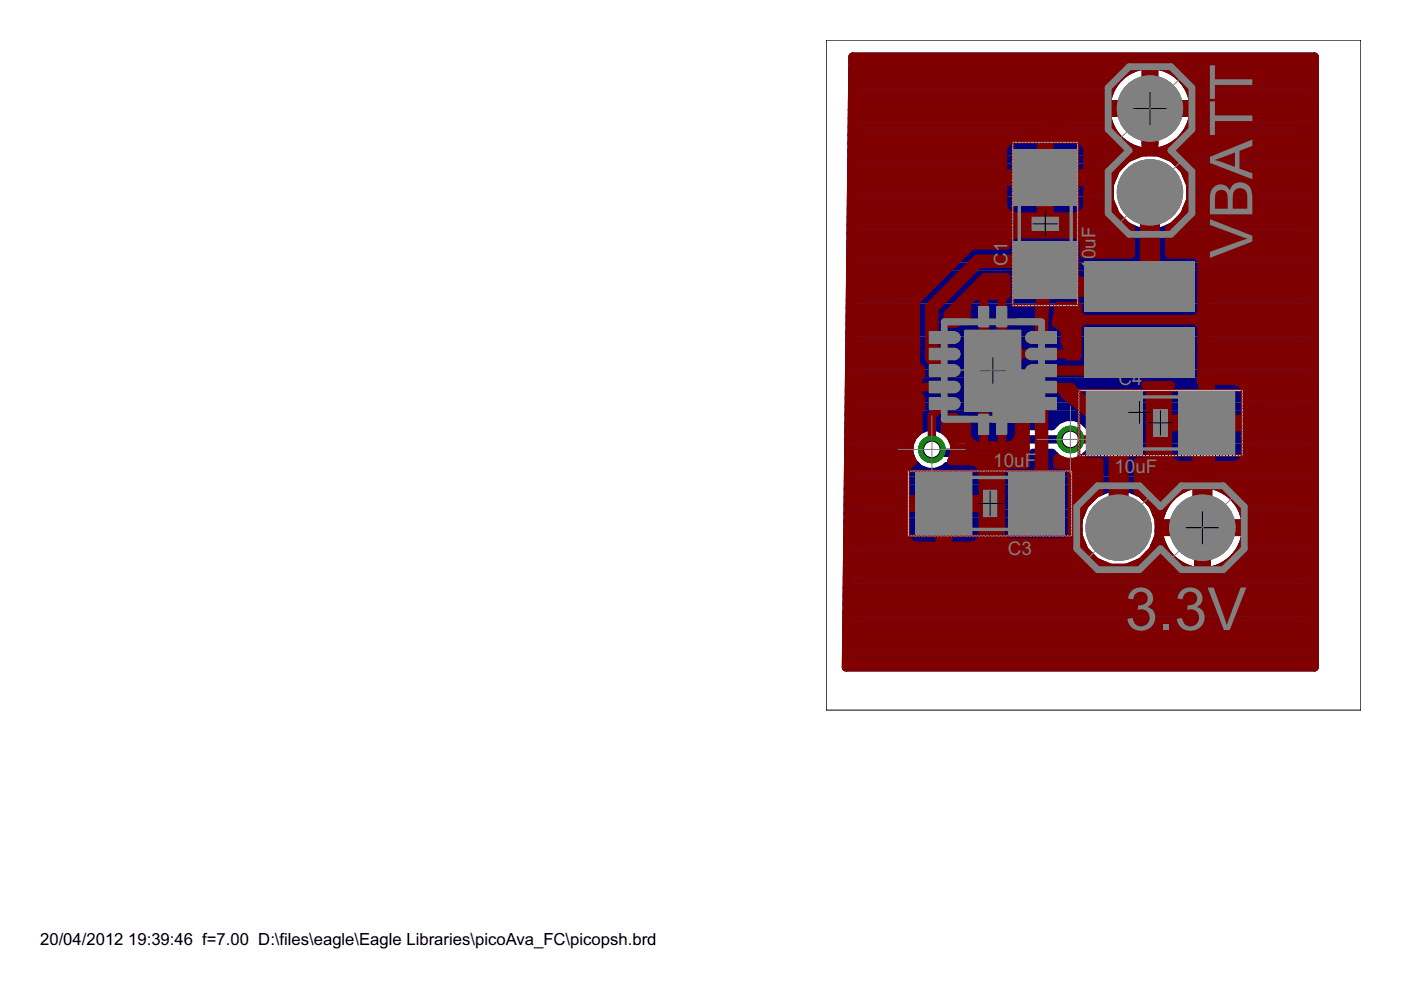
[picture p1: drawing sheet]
<svg xmlns="http://www.w3.org/2000/svg" width="297mm" height="210mm" viewBox="0 0 297 210" stroke-linecap="round" stroke-linejoin="round" font-family="sans-serif">
<defs><g id="words">
<g font-size="14" fill="#808080">
<text x="265.5" y="21.3" transform="rotate(-90 265.5 21.3)">T</text>
<text x="265.5" y="28.9" transform="rotate(-90 265.5 28.9)">T</text>
<text x="265.5" y="38" transform="rotate(-90 265.5 38)">A</text>
<text x="265.5" y="46.4" transform="rotate(-90 265.5 46.4)">B</text>
<text x="265.5" y="54.7" transform="rotate(-90 265.5 54.7)">V</text>
<text x="238.5" y="133.6">3.3V</text>
</g>
<g font-size="4.5" fill="#808080">
<text x="213.6" y="53.5" transform="rotate(-90 213.6 53.5)">1</text>
<text x="232.3" y="52.8" transform="rotate(-90 232.3 52.8)">u</text>
<text x="232.3" y="50.6" transform="rotate(-90 232.3 50.6)">F</text>
<text x="213.6" y="56.3" transform="rotate(-90 213.6 56.3)">C</text>
<text x="232.3" y="57.2" transform="rotate(-90 232.3 57.2)">1</text>
<text x="232.3" y="55" transform="rotate(-90 232.3 55)">0</text>
<text x="237.2" y="81.7">C4</text>
<text x="210.6" y="98.9">10uF</text>
<text x="236.3" y="100.3">1</text>
<text x="238.5" y="100.3">0uF</text>
<text x="213.7" y="117.6">C3</text>
</g>
<g font-size="4">
<text x="8.5" y="200.4">20/04/2012</text>
<text x="27.2" y="200.4">19:39:46 f=7.00 D:\files\eagle\Eagle Libraries\picoAva_FC\picopsh.brd</text>
</g>
</g></defs>
<g fill="#808080" stroke="#808080" stroke-width=".21">
<circle cx="243.8" cy="23" r="6.9"/>
<circle cx="243.8" cy="40.8" r="6.9"/>
<circle cx="254.9" cy="111.9" r="6.9"/>
<circle cx="237.2" cy="111.9" r="6.9"/>
</g>
<g fill="none" stroke="#000080" stroke-width="1.8">
<path d="M180.7 19.9h54.4M180.7 18.1h55.3M180.7 16.4h56.7M180.7 14.6h59.3M180.8 12h97.9v129.5h-99.3zM180.8 12.9h97.9M236.8 17a9.3 9.3 0 0 1 6.1-3.2v18.4a9.2 9.2 0 0 1-8.3-8.3h18.4a9.3 9.3 0 0 1-8.3 8.3v-18.4a9.2 9.2 0 0 1 8.3 8.3h-18.4a9.3 9.3 0 0 1 2.2-5.1zM242.9 19.9h1.8M242.9 18.1h1.8M242.9 16.4h1.8M242.9 14.6h1.8M247.7 14.6h31"/>
<path d="M250.2 16.4h28.5M251.7 18.1h27M252.5 19.9h26.2M180.5 39.1h54.8M180.5 37.3h55.5M180.5 35.6h56.5M180.5 33.8h58.2M180.6 32.1h61.3M180.6 30.3h57.5M180.6 28.6h55.8M180.6 26.8h54.8M180.6 25.1h54.2"/>
<path d="M180.6 23.3h62.3M180.7 21.6h54M242.9 32.1h1.8M242.9 30.3h1.8M242.9 28.6h1.8M242.9 26.8h1.8M242.9 25.1h1.8M242.9 21.6h1.8M244.7 23.3h34M245.8 32.1h32.9M248.9 33.8h29.8M249.5 30.3h29.2"/>
<path d="M250.7 35.6h28M251.2 28.6h27.5M251.6 37.3h27.1M252.3 26.8h26.4M252.3 39.1h26.4M252.9 25.1h25.8M253 21.6h25.7M180.3 60h98.4M180.3 58.3h98.4M180.3 56.5h98.4M180.3 54.8h98.4M180.3 53h98.4"/>
<path d="M180.3 51.3h98.4M180.4 49.5h98.3M180.4 47.8h58.3M180.4 46h56.6M180.4 44.3h55.7M180.4 42.5h54.9M180.5 40.8h54.8M248.9 47.8h29.8M250.7 46h28M251.6 44.3h27.1M252.3 42.5h26.4M252.3 40.8h26.4"/>
<path d="M180 79.2h98.7M180.1 77.4h98.6M180.1 75.7h98.6M180.1 74h98.6M180.1 72.2h98.6M180.1 70.5h98.6M180.1 68.7h98.6M180.2 67h98.5M180.2 65.2h98.5M180.2 63.5h98.5M180.2 61.7h98.5M179.8 98.4h14.1"/>
<path d="M179.9 96.6h13.1M179.9 94.9h12.9M179.9 93.2h13.4M179.9 91.4h14.8M179.9 89.7h43.8M180 87.9h98.7M180 86.2h98.7M180 84.4h98.7M180 82.7h98.7M180 80.9h98.7M193.5 92.6a4.8 4.8 0 0 1 8.3 .5h12.1l2.8-2.8h6.4a4.8 4.8 0 0 1 7.1-.7 4.8 4.8 0 0 1 0 7.2 4.8 4.8 0 0 1-7.1-.8h-4.1l-2.8 2.8h-15.4a4.8 4.8 0 0 1-6.5 .1 4.8 4.8 0 0 1-.8-6.3zM200.4 91.4h15.2"/>
<path d="M216.7 98.4h62M218.4 96.6h5.3M226.9 93.2h-9.1l-2.7 2.8h-16.8l-.7-.7M230.2 89.7h48.5M230.2 96.6h48.5M231.4 91.4h47.3M231.4 94.9h47.3M231.7 93.2h47M179.6 119.3h53.3M179.6 117.6h51.2M179.6 115.8h50M179.7 114.1h49.2"/>
<path d="M179.7 112.4h48.9M179.7 110.6h48.9M179.7 108.9h49.5M179.7 107.1h50.2M179.8 105.4h51.8M179.8 103.6h55M179.8 101.9h98.9M179.8 100.1h98.9M239.5 103.6h11.3M241.4 119.3h8.1M242.7 105.4h5.7M243.5 117.6h4.2"/>
<path d="M244.4 107.1h2.6M244.8 115.8h1.8M245.2 108.9h1M245.5 114.1h.4M245.7 112.4h8.3M245.7 110.6h.1M254 119.3h1.8M254 117.6h1.8M254 115.8h1.8M254 114.1h1.8M254 110.6h1.8M254 108.9h1.8"/>
<path d="M254 107.1h1.8M254 105.4h1.8M254 103.6h1.8M255.8 112.4h22.9M259.1 103.6h19.6M260.4 119.3h18.3M261.5 105.4h17.2M262.2 117.6h16.5M262.9 107.1h15.8M263.3 115.8h15.4M263.7 108.9h15M263.9 114.1h14.8"/>
<path d="M264.1 110.6h14.6M179.4 138.6h99.3M179.4 136.8h99.3M179.4 135.1h99.3M179.5 133.3h99.2M179.5 131.6h99.2M179.5 129.8h99.2M179.5 128.1h99.2M179.5 126.3h99.2M179.6 124.6h99.1M179.6 122.8h99.1M179.6 121.1h74.4"/>
<path d="M254 121.1a9.2 9.2 0 0 1-8.3-8.3h18.5a9.3 9.3 0 0 1-8.4 8.3M254 121.1v-18.4a9.2 9.2 0 0 0-8.3 8.3h18.5a9.3 9.3 0 0 0-8.4-8.3v18.4M254 121.1h1.8M255.9 121.1h22.8M179.4 140.3h99.3"/>
<circle cx="243.8" cy="40.8" r="8.7"/>
<circle cx="237.2" cy="111.9" r="8.7"/>
</g>
<circle cx="243.8" cy="23" r="6.6" fill="#008000" stroke="#008000" stroke-width=".21"/>
<circle cx="243.8" cy="23" r="3.6" fill="#fff" stroke="#000" stroke-width=".21"/>
<circle cx="243.8" cy="40.8" r="6.6" fill="#008000" stroke="#008000" stroke-width=".21"/>
<circle cx="243.8" cy="40.8" r="3.6" fill="#fff" stroke="#000" stroke-width=".21"/>
<circle cx="254.9" cy="111.9" r="6.6" fill="#008000" stroke="#008000" stroke-width=".21"/>
<circle cx="254.9" cy="111.9" r="3.6" fill="#fff" stroke="#000" stroke-width=".21"/>
<circle cx="237.2" cy="111.9" r="6.6" fill="#008000" stroke="#008000" stroke-width=".21"/>
<circle cx="237.2" cy="111.9" r="3.6" fill="#fff" stroke="#000" stroke-width=".21"/>
<circle cx="210.2" cy="78.5" r="2.82" fill="#008000" stroke="#008000" stroke-width=".21"/>
<circle cx="210.2" cy="78.5" r="1.76" fill="#fff" stroke="#000" stroke-width=".21"/>
<circle cx="226.9" cy="93.2" r="2.82" fill="#008000" stroke="#008000" stroke-width=".21"/>
<circle cx="226.9" cy="93.2" r="1.76" fill="#fff" stroke="#000" stroke-width=".21"/>
<circle cx="197.6" cy="95.3" r="2.82" fill="#008000" stroke="#008000" stroke-width=".21"/>
<circle cx="197.6" cy="95.3" r="1.76" fill="#fff" stroke="#000" stroke-width=".21"/>
<g fill="#800000" stroke="#800000" stroke-width=".21">
<path d="M211.5 65.3h1.9v26.6h-1.9z"/>
<path d="M207.6 65.3h1.9v26.6h-1.9z"/>
<path d="M204.7 70.2h11.6v16.8h-11.6z"/>
<path d="M230.4 55.9h22.4v9.8h-22.4z"/>
<path d="M230.4 69.9h22.4v9.8h-22.4z"/>
<path d="M215.3 51.7h12.6v11.1h-12.6z"/>
<path d="M215.3 32.1h12.6v11.1h-12.6z"/>
<path d="M230.7 83.4h11.2v12.6h-11.2z"/>
<path d="M250.3 83.4h11.1v12.6h-11.1z"/>
<path d="M214.1 100.4h11.2v12.7h-11.2z"/>
<path d="M194.5 100.4h11.2v12.7h-11.2z"/>
</g>
<g fill="#800000" stroke="#800000" stroke-width=".21">
<path d="M218.1 84.6h5.5l.2 .5-.1 1.2-.4 .2h-5.2l-.2-.5v-.9z" fill-rule="evenodd"/>
<path d="M218.1 81.2h5.5l.2 .4-.1 1.2-.4 .2h-5.2l-.2-.5v-.9z" fill-rule="evenodd"/>
<path d="M218.1 77.7h5.5l.2 .4-.1 1.2-.4 .2h-5.2l-.2-.4v-1z" fill-rule="evenodd"/>
<path d="M218.1 74.1h5.5l.2 .5-.1 1.2-.4 .2h-5.2l-.2-.5v-.9z" fill-rule="evenodd"/>
<path d="M218.1 70.7h5.5l.2 .4-.1 1.2-.4 .2h-5.2l-.2-.4v-1z" fill-rule="evenodd"/>
<path d="M197.5 70.7h5.4l.3 .4-.1 1.2-.4 .2h-5.2l-.3-.4v-1z" fill-rule="evenodd"/>
<path d="M197.5 74.1h5.4l.3 .5-.1 1.2-.4 .2h-5.2l-.3-.5v-.9z" fill-rule="evenodd"/>
<path d="M197.5 77.7h5.4l.3 .4-.1 1.2-.4 .2h-5.2l-.3-.4v-1z" fill-rule="evenodd"/>
<path d="M197.5 81.2h5.4l.3 .4-.1 1.2-.4 .2h-5.2l-.3-.5v-.9z" fill-rule="evenodd"/>
<path d="M197.5 84.6h5.4l.3 .5-.1 1.2-.4 .2h-5.2l-.3-.5v-.9z" fill-rule="evenodd"/>
</g>
<path d="M243.8 23l-.2 .2h-17.3l-4.7 4.7v9.8M243.8 58.6l-2.2 2.2M215.9 75.1l-3.5 3.5M220.8 61.2l-.2-.2v-5.6h-13.3l-9.7 9.8v10.7l2.6 2.7M225.1 60.8l-3.5-3.5-.7 8.6-.1 5.7M241.6 74.8l-3.8 3.8h-2.9l-2.2-2.3-2.2 2.3M220.8 85.6v20.1l-1.1 1M232.7 88.8l1.3-1.4 3.2 3.2M254.9 89.7h.9" fill="none" stroke="#800000" stroke-width="2.9"/>
<path d="M243.8 40.8v17.8M225.1 60.8h16.5M237.2 90.6v21.3M254.9 89.7v22.2" fill="none" stroke="#800000" stroke-width="4.3"/>
<g fill="none" stroke="#800000" stroke-width="1.8">
<path d="M180.7 19.9h54.4M180.7 18.1h55.3M180.7 16.4h56.7M180.7 14.6h59.3M180.8 12h97.9v129.5h-99.3zM180.8 12.9h97.9M236.8 17a9.3 9.3 0 0 1 6.1-3.2v18.4a9.2 9.2 0 0 1-8.3-8.3h18.4a9.3 9.3 0 0 1-8.3 8.3v-18.4a9.2 9.2 0 0 1 8.3 8.3h-18.4a9.3 9.3 0 0 1 2.2-5.1zM242.9 19.9h1.8M242.9 18.1h1.8M242.9 16.4h1.8M242.9 14.6h1.8M247.7 14.6h31"/>
<path d="M250.2 16.4h28.5M251.7 18.1h27M252.5 19.9h26.2M180.5 39.1h32.1M180.5 37.3h40.2M180.5 35.6h32.1M180.5 33.8h32.1M180.6 32.1h32M180.6 30.3h32.7M180.6 28.6h55.8M180.6 26.8h54.8M180.6 25.1h54.2"/>
<path d="M180.6 23.3h62.3M180.7 21.6h54M220.7 39.1h1.8M220.7 35.6h1.8M220.7 33.8h1.8M220.7 32.1h1.8M220.7 30.3h1.8M222.5 37.3h13.5M229.9 30.3h8.2M230.6 39.1h4.7M230.6 35.6h6.4M230.6 33.8h8.1"/>
<path d="M230.6 32.1h11.3M242.9 32.1h1.8M242.9 30.3h1.8M242.9 28.6h1.8M242.9 26.8h1.8M242.9 25.1h1.8M242.9 21.6h1.8M244.7 23.3h34M245.8 32.1h32.9M248.9 33.8h29.8M249.5 30.3h29.2M250.7 35.6h28"/>
<path d="M251.2 28.6h27.5M251.6 37.3h27.1M252.3 26.8h26.4M252.3 39.1h26.4M252.9 25.1h25.8M253 21.6h25.7M180.3 60h17.7M180.3 58.3h19.4M180.3 56.5h21.2M180.3 54.8h22.9M180.3 53h24.7M180.3 51.3h33.1"/>
<path d="M180.4 49.5h59.3M180.4 47.8h58.3M180.4 46h56.6M180.4 44.3h32.4M180.4 42.5h32.2M180.5 40.8h32.1M207.5 60h5.9M212.8 44.3a2.76 2.76 0 0 0 2.2 1.6h5.7v-16.5h-5.7a2.69 2.69 0 0 0-2.4 2.3v5.1h18v-5.1a2.65 2.65 0 0 0-2.3-2.3h-5.8v16.5h5.8a2.76 2.76 0 0 0 2.1-1.6M212.8 44.3l-.2-.7v-5.1h18v5.1l-.2 .7M220.7 44.3h1.8M220.7 42.5h1.8M220.7 40.8h1.8"/>
<path d="M229.9 53h9.8M229.9 51.3h9.8M230.4 44.3h5.7M230.6 42.5h4.7M230.6 40.8h4.7M247.9 53h30.8M247.9 51.3h30.8M247.9 49.5h30.8M248.9 47.8h29.8M250.7 46h28M251.6 44.3h27.1M252.3 42.5h26.4"/>
<path d="M252.3 40.8h26.4M254.4 54.8h24.3M254.8 60h23.9M254.8 58.3h23.9M254.8 56.5h23.9M180 79.2h15.3M180.1 77.4h14.2M180.1 75.7h14.1M180.1 74h14.1M180.1 72.2h14.1M180.1 70.5h14.1M180.1 68.7h14.1"/>
<path d="M180.2 67h14M180.2 65.2h14M180.2 63.5h14.3M180.2 61.7h16M194.2 63.8l11.8-11.8h7.4v-1.2l1.1-1.1h14.2l1.2 1.1v3.1h9.8v-5.6l-.7-.3-2.4-2.4-1.3-3.1v-3.4l1.3-3.1 2.4-2.5 3.1-1.2h3.4l3.2 1.2 2.4 2.5 1.2 3.1v3.4l-1.2 3.1-2.4 2.4-.8 .3v5.6h5.7l1.2 1.2v11.4l-1.2 1.1h-24l-1.1-1.1v-1.6h-4.1l-.2 2.6-.3 .3v.8h.4l1.5 1.5v2.5a3.5 3.5 0 0 1 .7 2.9h2v-6.4l1.1-1.2h24l1.2 1.2v11.4l-.2 .2h.4v17.9h-5.1a2.65 2.65 0 0 1-2.3-2.3v-5.7h16.5v5.7a2.76 2.76 0 0 1-2.3 2.3h-5.1v-17.9h5.1a2.69 2.69 0 0 1 2.3 2.3v5.8h-16.5v-5.8l.2-.7 .4-.7h-5.3l.9 1v14.2l-1.1 1.1h-1.4v6.5l.7 .2 2.4 2.5 1.3 3.1v3.4l-1.3 3.1-2.4 2.4-3.1 1.3h-3.4l-3.2-1.3-2.4-2.4-1.3-3.1v-3.4l1.3-3.1 2.4-2.5 .8-.2v-6.5h-3.3l-.5-.5a4.6 4.6 0 0 1-5.1-.2v1.3h1.9l1.2 1.1v14.3l-1.2 1.1h-12.8l-1.1-1.1v-14.3l1.1-1.1h4.1v-9.1l-1.3 .2v2.6a2.69 2.69 0 0 1-2.3 2.3h-2.7l-.6-.1-.6 .1h-2.7a2.77 2.77 0 0 1-2.3-2.3v-2.6a2.53 2.53 0 0 1-2.4-1.1h-1.2l-.9 .9v2a4.7 4.7 0 0 1 1.3 6.4h4.4a2.71 2.71 0 0 1 2.3 2.3v5.8h-7.4v9.8h5.1a2.65 2.65 0 0 0 2.3-2.3v-5.8h-16.5v5.8a2.65 2.65 0 0 0 2.3 2.3h5v-9.8h-7.3v-5.8a2.68 2.68 0 0 1 1.6-2.1 4.8 4.8 0 0 1 1.2-6.6v-4.4l.6-.5v-1.9a4.2 4.2 0 0 1 0-5.1v-1.1l-1.1-1.1zM200.2 71.6v3.5l-.9 .8h-1.7M200.9 66.6l7.8-7.8h4.7v3.8h-2.3l-.6 .2-.6-.2h-2.7a2.77 2.77 0 0 0-2.3 2.3v2.6a2.53 2.53 0 0 0-2.4 1.1h-1.6zM200.9 67h4M202.3 65.2h2.6M204 63.5h1.6M205.8 61.7h7.6M208.6 67.5h.1"/>
<path d="M208.6 62.6v4.9M208.6 78.6h1M208.6 67h.1M208.6 65.2h.1M208.6 63.5h.1M211.4 78.6h1M212.4 62.6v4.9M212.4 67.5h.1M212.4 67h.1M212.4 65.2h.1M212.4 63.5h.1M215.9 75.1h10.6"/>
<path d="M220.8 75.1h.1M224.2 67h4.7M224.3 65.2h4.2M224.4 68.7h4.4M225.8 72.2h2.7M225.8 70.5h2.7M226.4 74h2.1M254.3 67h24.4M254.4 68.7h24.3M254.8 79.2h23.9M254.8 77.4h23.9M254.8 75.7h23.9"/>
<path d="M254.8 74h23.9M254.8 72.2h23.9M254.8 70.5h23.9M254.8 65.2h23.9M254.8 63.5h23.9M254.8 61.7h23.9M179.8 98.4h13M179.9 96.6h13.1M179.9 94.9h12.9M179.9 93.2h13.4M179.9 91.4h14.8M179.9 89.7h14.8"/>
<path d="M180 87.9h14.7M180 86.2h15.3M180 84.4h15.1M180 82.7h14.5M180 80.9h14.6M193.5 98h.1M194.5 82.1h5.7M200.2 85.6l-2.6 2.6v7.1M200.4 89.7h4.5M200.4 91.4h4.5M201.8 93.2h3.5M202.2 96.6h15.2"/>
<path d="M202.3 94.9h15.1M207.5 98.4h9.9M208.6 89.6v4.9M208.6 89.6h.1M208.6 93.2h.1M208.6 91.4h.1M208.6 89.7h.1M212.4 89.6v4.9M212.4 89.6h.1M212.4 93.2h.1M212.4 91.4h.1M212.4 89.7h.1"/>
<path d="M215.7 93.2h1.7M216.1 91.4h1.3M216.1 89.7h1.3M220.8 82.1h6.2l7.7 7.6-1.5 2.8 .7 .7h-7M224.2 98.4h8.9M224.4 82.1l1.5 1.5M241.3 98.4h7.8M243.8 96.6h3.9M243.8 94.9h3.8M243.8 93.2h3.8M243.8 91.4h3.8M243.8 89.7h11.2"/>
<path d="M243.8 87.9h3.8M243.8 86.2h3.8M243.8 84.4h3.8M243.8 82.7h3.9M255 98.4h1.7M255 96.6h1.7M255 94.9h1.7M255 93.2h1.7M255 91.4h1.7M255 87.9h1.7M255 86.2h1.7M255 84.4h1.7"/>
<path d="M255 82.7h1.7M255 80.9h1.7M256.7 89.7h22M262.6 98.4h16.1M262.6 80.9h16.1M264 96.6h14.7M264 82.7h14.7M264.1 94.9h14.6M264.1 93.2h14.6M264.1 91.4h14.6M264.1 87.9h14.6M264.1 86.2h14.6"/>
<path d="M264.1 84.4h14.6M179.6 119.3h53.3M179.6 117.6h51.2M179.6 115.8h50M179.7 114.1h12.4M179.7 112.4h12.2M179.7 110.6h12.2M179.7 108.9h12.2M179.7 107.1h19.5M179.8 105.4h12.1M179.8 103.6h12.1M179.8 101.9h12.1"/>
<path d="M179.8 100.1h12.1M199.2 114.1h1.8M199.2 112.4h1.8M199.2 110.6h1.8M199.2 108.9h1.8M201 107.1h11.2M208.2 114.1h4.2M208.4 112.4h3.8M208.4 110.6h3.8M208.4 108.9h3.8M208.4 105.4h3.8M208.4 103.6h3.8"/>
<path d="M208.4 101.9h3.8M208.4 100.1h3.8M227 114.1h1.9M227.3 112.4h1.3M227.3 110.6h1.3M227.3 108.9h1.9M227.3 107.1h2.6M227.3 105.4h4.3M227.3 103.6h5.8M227.3 101.9h5.8M227.3 100.1h5.8M241.3 103.6h9.5"/>
<path d="M241.3 101.9h37.4M241.3 100.1h37.4M241.4 119.3h8.1M242.7 105.4h5.7M243.5 117.6h4.2M244.4 107.1h2.6M244.8 115.8h1.8M245.2 108.9h1M245.5 114.1h.4M245.7 112.4h8.3M245.7 110.6h.1M254 119.3h1.8"/>
<path d="M254 117.6h1.8M254 115.8h1.8M254 114.1h1.8M254 110.6h1.8M254 108.9h1.8M254 107.1h1.8M254 105.4h1.8M254 103.6h1.8M255.8 112.4h22.9M259.1 103.6h19.6M260.4 119.3h18.3M261.5 105.4h17.2"/>
<path d="M262.2 117.6h16.5M262.9 107.1h15.8M263.3 115.8h15.4M263.7 108.9h15M263.9 114.1h14.8M264.1 110.6h14.6M179.4 138.6h99.3M179.4 136.8h99.3M179.4 135.1h99.3M179.5 133.3h99.2M179.5 131.6h99.2M179.5 129.8h99.2"/>
<path d="M179.5 128.1h99.2M179.5 126.3h99.2M179.6 124.6h99.1M179.6 122.8h99.1M179.6 121.1h74.4M254 121.1a9.2 9.2 0 0 1-8.3-8.3h18.5a9.3 9.3 0 0 1-8.4 8.3M254 121.1v-18.4a9.2 9.2 0 0 0-8.3 8.3h18.5a9.3 9.3 0 0 0-8.4-8.3v18.4M254 121.1h1.8M255.9 121.1h22.8M179.4 140.3h99.3"/>
</g>
<path d="M220.8 61.2v10.4M220.8 78.6h9.7M225.9 83.6l6.8 5.2" fill="none" stroke="#800000" stroke-width="2.1"/>
<circle cx="243.8" cy="23" r="6.6" fill="#008000" stroke="#008000" stroke-width=".21"/>
<circle cx="243.8" cy="23" r="3.6" fill="#fff" stroke="#000" stroke-width=".21"/>
<circle cx="243.8" cy="40.8" r="6.6" fill="#008000" stroke="#008000" stroke-width=".21"/>
<circle cx="243.8" cy="40.8" r="3.6" fill="#fff" stroke="#000" stroke-width=".21"/>
<circle cx="254.9" cy="111.9" r="6.6" fill="#008000" stroke="#008000" stroke-width=".21"/>
<circle cx="254.9" cy="111.9" r="3.6" fill="#fff" stroke="#000" stroke-width=".21"/>
<circle cx="237.2" cy="111.9" r="6.6" fill="#008000" stroke="#008000" stroke-width=".21"/>
<circle cx="237.2" cy="111.9" r="3.6" fill="#fff" stroke="#000" stroke-width=".21"/>
<circle cx="210.2" cy="78.5" r="2.82" fill="#008000" stroke="#008000" stroke-width=".21"/>
<circle cx="210.2" cy="78.5" r="1.76" fill="#fff" stroke="#000" stroke-width=".21"/>
<circle cx="226.9" cy="93.2" r="2.82" fill="#008000" stroke="#008000" stroke-width=".21"/>
<circle cx="226.9" cy="93.2" r="1.76" fill="#fff" stroke="#000" stroke-width=".21"/>
<circle cx="197.6" cy="95.3" r="2.82" fill="#008000" stroke="#008000" stroke-width=".21"/>
<circle cx="197.6" cy="95.3" r="1.76" fill="#fff" stroke="#000" stroke-width=".21"/>
<g fill="#800000" stroke="#800000" stroke-width=".21">
<path d="M214.6 30.1l.2-.1 .1 .1v34.7l-.1 .2-.2-.2z"/>
<path d="M228.4 30l.3 .1v34.7l-.2 .2-.2-.2z"/>
<path d="M214.6 64.7l13.9-.1 .2 .2-.2 .2h-13.8z"/>
<path d="M214.6 30.1l13.9-.1 .2 .2-.2 .1h-13.8z"/>
<path d="M228.7 82.6h34.7l.1 .2-.1 .2h-34.7l-.1-.2z"/>
<path d="M228.7 96.4h34.7l.1 .2-.1 .1h-34.7l-.1-.1z"/>
<path d="M228.7 82.6l.2 .2v13.8l-.1 .1-.2-.1z"/>
<path d="M263.3 82.6l.2 .2v13.8l-.1 .1-.2-.1z"/>
<path d="M192.5 113.5h34.8l.1 .2-.1 .1h-34.7z"/>
<path d="M192.5 99.8l34.8-.1 .1 .2-.1 .2h-34.7z"/>
<path d="M227.1 99.8l.2-.1 .1 .1v13.9l-.1 .1-.2-.1z"/>
<path d="M192.5 99.8l.2-.1 .1 .1v13.9l-.1 .1-.3-.1z"/>
</g>
<g fill="#808080" stroke="#808080" stroke-width=".21">
<circle cx="218.7" cy="85.6" r="1.23"/>
<circle cx="218.7" cy="82.1" r="1.23"/>
<circle cx="218.7" cy="78.6" r="1.23"/>
<circle cx="218.7" cy="75.1" r="1.23"/>
<circle cx="218.7" cy="71.6" r="1.23"/>
<circle cx="202.4" cy="71.6" r="1.23"/>
<circle cx="202.4" cy="75.1" r="1.23"/>
<circle cx="202.4" cy="78.6" r="1.23"/>
<circle cx="202.4" cy="82.1" r="1.23"/>
<circle cx="202.4" cy="85.6" r="1.23"/>
<circle cx="243.8" cy="23" r="6.9"/>
<circle cx="243.8" cy="40.8" r="6.9"/>
<circle cx="254.9" cy="111.9" r="6.9"/>
<circle cx="237.2" cy="111.9" r="6.9"/>
<circle cx="218.7" cy="85.6" r=".8"/>
<circle cx="218.7" cy="82.1" r=".8"/>
<circle cx="218.7" cy="78.6" r=".8"/>
<circle cx="218.7" cy="75.1" r=".8"/>
<circle cx="218.7" cy="71.6" r=".8"/>
<circle cx="202.4" cy="71.6" r=".8"/>
<circle cx="202.4" cy="75.1" r=".8"/>
<circle cx="202.4" cy="78.6" r=".8"/>
<circle cx="202.4" cy="82.1" r=".8"/>
<circle cx="202.4" cy="85.6" r=".8"/>
</g>
<g fill="#808080" stroke="#808080" stroke-width=".21">
<path d="M207.5 87.8h2.1v4.2h-2.1z"/>
<path d="M211.4 87.8h2.1v4.2h-2.1z"/>
<path d="M204.6 70h11.9v17.1h-11.9z"/>
<path d="M218.7 84.3h5.3v2.5h-5.3z"/>
<path d="M218.7 80.8h5.3v2.5h-5.3z"/>
<path d="M218.7 77.3h5.3v2.5h-5.3z"/>
<path d="M218.7 73.8h5.3v2.5h-5.3z"/>
<path d="M218.7 70.3h5.3v2.5h-5.3z"/>
<path d="M197 70.3h5.4v2.5h-5.4z"/>
<path d="M197 73.8h5.4v2.5h-5.4z"/>
<path d="M197 77.3h5.4v2.5h-5.4z"/>
<path d="M197 80.8h5.4v2.5h-5.4z"/>
<path d="M197 84.3h5.4v2.5h-5.4z"/>
<path d="M211.4 65.1h2.1v4.2h-2.1z"/>
<path d="M207.5 65.1h2.1v4.2h-2.1z"/>
<path d="M230 55.5h23.2v10.5h-23.2z"/>
<path d="M230 69.5h23.2v10.5h-23.2z"/>
<path d="M215 51.3h13.3v11.9h-13.3z"/>
<path d="M215 31.7h13.3v11.9h-13.3z"/>
<path d="M230.3 83h11.9v13.3h-11.9z"/>
<path d="M249.9 83h11.9v13.3h-11.9z"/>
<path d="M213.8 100.1h11.9v13.3h-11.9z"/>
<path d="M194.2 100.1h11.9v13.3h-11.9z"/>
<path d="M207.7 87.8h1.7v4.1h-1.7z"/>
<path d="M211.6 87.8h1.7v4.1h-1.7z"/>
<path d="M204.9 79.6h4.5v7.2h-4.5z"/>
<path d="M211.6 79.6h4.5v7.2h-4.5z"/>
<path d="M211.6 70.4h4.5v7.1h-4.5z"/>
<path d="M204.9 70.4h4.5v7.1h-4.5z"/>
<path d="M218.7 84.8h4.7v1.6h-4.7z"/>
<path d="M218.7 81.3h4.7v1.6h-4.7z"/>
<path d="M218.7 77.8h4.7v1.6h-4.7z"/>
<path d="M218.7 74.3h4.7v1.6h-4.7z"/>
<path d="M218.7 70.8h4.7v1.6h-4.7z"/>
<path d="M197.6 70.8h4.8v1.6h-4.8z"/>
<path d="M197.6 74.3h4.8v1.6h-4.8z"/>
<path d="M197.6 77.8h4.8v1.6h-4.8z"/>
<path d="M197.6 81.3h4.8v1.6h-4.8z"/>
<path d="M197.6 84.8h4.8v1.6h-4.8z"/>
<path d="M211.6 65.3h1.7v4h-1.7z"/>
<path d="M207.7 65.3h1.7v4h-1.7z"/>
<path d="M230.4 55.9h22.4v9.8h-22.4z"/>
<path d="M230.4 69.9h22.4v9.8h-22.4z"/>
<path d="M215.3 51.7h12.6v11.1h-12.6z"/>
<path d="M215.3 32.1h12.6v11.1h-12.6z"/>
<path d="M230.7 83.4h11.2v12.6h-11.2z"/>
<path d="M250.3 83.4h11.1v12.6h-11.1z"/>
<path d="M214.1 100.4h11.2v12.7h-11.2z"/>
<path d="M194.5 100.4h11.2v12.7h-11.2z"/>
<path d="M218.8 46.1h5.6v2.8h-5.6z"/>
<path d="M244.6 86.9h2.8v5.6h-2.8z"/>
<path d="M208.5 103.9h2.8v5.6h-2.8z"/>
<path d="M210.5 78.6h11v11h-11z"/>
<path d="M215.7 54.1h11.9v5.3h-11.9z"/>
<path d="M215.7 35.5h11.9v5.3h-11.9z"/>
<path d="M234.1 83.7h5.3v11.9h-5.3z"/>
<path d="M252.7 83.7h5.3v11.9h-5.3z"/>
<path d="M216.6 100.8h5.2v11.9h-5.2z"/>
<path d="M198 100.8h5.3v11.9h-5.3z"/>
<path d="M242 39h3.6v3.6h-3.6z"/>
<path d="M242 21.2h3.6v3.6h-3.6z"/>
<path d="M235.4 110.1h3.6v3.6h-3.6z"/>
<path d="M253.2 110.1h3.5v3.6h-3.5z"/>
</g>
<path d="M234.9 18.6l4.5-4.5h8.9l4.4 4.5v8.9l-4.4 4.4 4.4 4.4v8.9l-4.4 4.5h-8.9l-4.5-4.5v-8.9l4.5-4.4-4.5-4.4zM200.2 68.2h20.6v20.7h-20.6zM228.3 107.4l4.4-4.4h8.9l4.4 4.4 4.5-4.4h8.9l4.4 4.4v8.9l-4.4 4.5h-8.9l-4.5-4.5-4.4 4.5h-8.9l-4.4-4.5z" fill="none" stroke="#808080" stroke-width="1.4"/>
<path d="M216.1 40.7v13.5M227.1 40.7v13.5M239.3 84.2h13.5M239.3 95.2h13.5M203.2 112.2h13.5M203.2 101.2h13.5" fill="none" stroke="#808080" stroke-width=".72"/>
<g fill="none" stroke="#000" stroke-width=".21">
<path d="M175.2 8.5h113.3v142.1h-113.3zM243.8 19.6v6.8M240.4 23h6.8M219 47.5h5.2M221.6 44.9v5.2M207.8 78.6h5.4M210.5 75.9v5.4M239.3 87.4h4.6M241.6 85.1v4.7M243.4 89.7h5.2M246 87.1v5.2M207.3 106.7h5.2"/>
<path d="M209.9 104.1v5.2M251.5 111.9h6.9M254.9 108.5v6.8"/>
</g>
<g fill="none" stroke="#808080" stroke-width=".21">
<path d="M250.9 15.9l-14.2 14.2M250.9 33.7l-14.2 14.2M203.1 78.5h14.2M210.2 71.4v14.2M190.5 95.3h14.2M197.6 88.2v14.2M219.8 93.2h14.3M226.9 86.1v14.2M244.3 104.8l-14.2 14.2M262 104.8l-14.2 14.2"/>
<circle cx="243.8" cy="23" r="6.9"/>
<circle cx="243.8" cy="40.8" r="6.9"/>
<circle cx="237.2" cy="111.9" r="6.9"/>
<circle cx="254.9" cy="111.9" r="6.9"/>
</g>
<use href="#words"/>
</svg>
